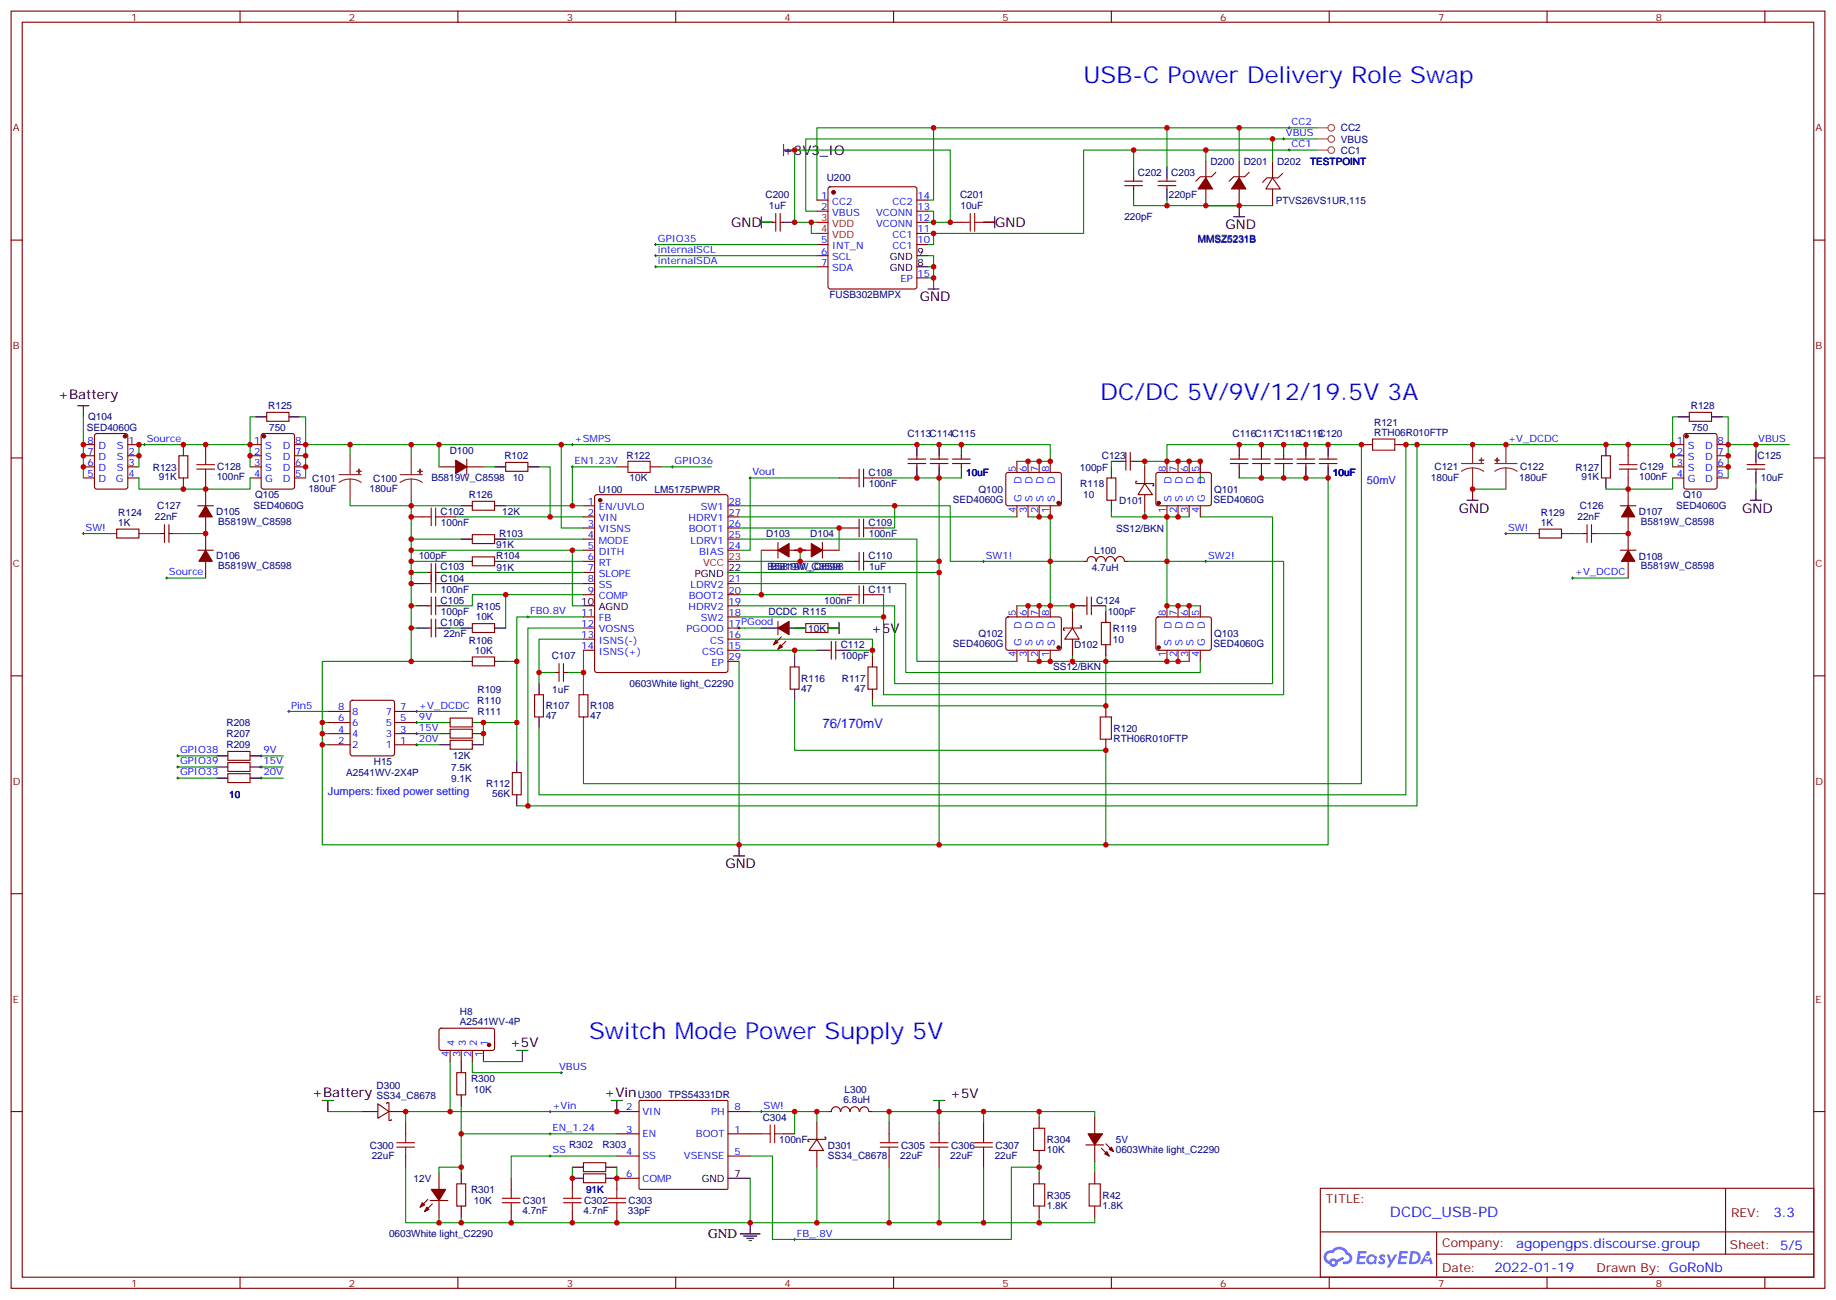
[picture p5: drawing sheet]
<svg xmlns="http://www.w3.org/2000/svg" width="583mm" height="413mm" viewBox="0 0 583 413" stroke-linecap="round" stroke-linejoin="round" font-family="sans-serif">
<defs><g id="words">
<g font-size="7.4" fill="#00f">
<text x="344" y="26.5">USB-C Power Delivery Role Swap</text>
<text x="349.2" y="127">DC/DC 5V/9V/12/19.5V 3A</text>
<text x="187" y="329.8">Switch Mode Power Supply 5V</text>
</g>
<text font-size="4.6" fill="#00f" x="441.2" y="386.1">DCDC_USB-PD</text>
<g font-size="4.2">
<text x="248.5" y="49.1">+3V3_IO</text>
<text x="315.9" y="72">GND</text>
<text x="232.1" y="72">GND</text>
<text x="389" y="72.8">GND</text>
<text x="292" y="95.7">GND</text>
<text x="18.5" y="126.7">+Battery</text>
<text x="463.1" y="162.7">GND</text>
<text x="553" y="162.7">GND</text>
<text x="276.5" y="200.8">+5V</text>
<text x="230.2" y="275.6">GND</text>
<text x="161.9" y="332.3">+5V</text>
<text x="99.1" y="348.1">+Battery</text>
<text x="191.9" y="348.2">+Vin</text>
<text x="301.6" y="348.5">+5V</text>
<text x="224.8" y="393">GND</text>
</g>
<g font-size="4.2" fill="#00f">
<text x="261.1" y="231.1">76/170mV</text>
<text x="562.9" y="386.4">3.3</text>
<text x="481.3" y="395.9">agopengps.discourse.group</text>
<text x="474.4" y="403.7">2022-01-19</text>
</g>
<g font-size="3.9" fill="#800">
<text x="420.9" y="381.7">TITLE:</text>
<text x="549.5" y="386.4">REV:</text>
<text x="457.8" y="395.9">Company:</text>
<text x="549.1" y="396.5">Sheet: 5/5</text>
<text x="457.8" y="403.6">Date:</text>
<text x="506.8" y="403.7">Drawn By: GoRoNb</text>
</g>
<g font-size="3.5" fill="#00f">
<text x="433.9" y="153.5">50mV</text>
<text x="104.1" y="252.2">Jumpers: fixed power setting</text>
</g>
<g font-size="3.2" fill="#800">
<text x="41.6" y="6.5">1</text>
<text x="110.8" y="6.5">2</text>
<text x="179.9" y="6.5">3</text>
<text x="249.1" y="6.5">4</text>
<text x="318.2" y="6.5">5</text>
<text x="387.3" y="6.5">6</text>
<text x="456.5" y="6.5">7</text>
<text x="525.6" y="6.5">8</text>
<text x="4.1" y="41.6">A</text>
<text x="576.3" y="41.6">A</text>
<text x="4.1" y="110.8">B</text>
<text x="576.3" y="110.8">B</text>
<text x="4.1" y="179.9">C</text>
<text x="576.3" y="179.9">C</text>
<text x="4.1" y="249.1">D</text>
<text x="576.3" y="249.1">D</text>
<text x="4.1" y="318.2">E</text>
<text x="576.3" y="318.2">E</text>
<text x="41.6" y="408.3">1</text>
<text x="110.8" y="408.3">2</text>
<text x="179.9" y="408.3">3</text>
<text x="249.1" y="408.3">4</text>
<text x="318.2" y="408.3">5</text>
<text x="387.3" y="408.3">6</text>
<text x="456.5" y="408.3">7</text>
<text x="525.6" y="408.3">8</text>
</g>
<g font-size="3.2" fill="#00f">
<text x="409.9" y="39.7">CC2</text>
<text x="408.2" y="43.2">VBUS</text>
<text x="409.9" y="46.7">CC1</text>
<text x="260.6" y="63.1">1</text>
<text x="264.1" y="64.9">CC2</text>
<text x="283.3" y="64.9">CC2</text>
<text x="291.2" y="63.1">14</text>
<text x="260.6" y="66.7">2</text>
<text x="264.1" y="68.4">VBUS</text>
<text x="278.1" y="72">VCONN</text>
<text x="278.1" y="68.4">VCONN</text>
<text x="291.2" y="70.2">12</text>
<text x="291.2" y="66.7">13</text>
<text x="208.8" y="76.7">GPIO35</text>
<text x="260.6" y="77.3">5</text>
<text x="283.3" y="75.5">CC1</text>
<text x="291.2" y="77.3">10</text>
<text x="291.2" y="73.7">11</text>
<text x="208.8" y="83.8">internalSDA</text>
<text x="208.8" y="80.3">internalSCL</text>
<text x="260.6" y="80.8">6</text>
<text x="264.1" y="79">INT_N</text>
<text x="264.1" y="82.5">SCL</text>
<text x="283.3" y="79">CC1</text>
<text x="260.6" y="84.3">7</text>
<text x="264.1" y="86.1">SDA</text>
<text x="285.8" y="89.6">EP</text>
<text x="291.2" y="87.8">15</text>
<text x="27.8" y="140.8">8</text>
<text x="31.3" y="142.5">D</text>
<text x="37.1" y="142.5">S</text>
<text x="40.7" y="140.8">1</text>
<text x="46.6" y="140.2">Source</text>
<text x="80.7" y="140.8">1</text>
<text x="84.2" y="142.5">S</text>
<text x="89.7" y="142.5">D</text>
<text x="93.7" y="140.8">8</text>
<text x="182.4" y="140.2">+SMPS</text>
<text x="478.7" y="140.2">+V_DCDC</text>
<text x="532.3" y="140.8">1</text>
<text x="535.8" y="142.5">S</text>
<text x="541.3" y="142.5">D</text>
<text x="545.2" y="140.8">8</text>
<text x="558.1" y="140.2">VBUS</text>
<text x="27.8" y="147.8">6</text>
<text x="27.8" y="144.3">7</text>
<text x="31.3" y="149.6">D</text>
<text x="31.3" y="146">D</text>
<text x="37.1" y="146">S</text>
<text x="37.1" y="149.6">S</text>
<text x="40.7" y="144.3">2</text>
<text x="40.7" y="147.8">3</text>
<text x="80.7" y="144.3">2</text>
<text x="80.7" y="147.8">3</text>
<text x="84.2" y="146">S</text>
<text x="84.2" y="149.6">S</text>
<text x="89.7" y="149.6">D</text>
<text x="89.7" y="146">D</text>
<text x="93.7" y="147.8">6</text>
<text x="93.7" y="144.3">7</text>
<text x="182.4" y="147.3">EN1.23V</text>
<text x="214.1" y="147.3">GPIO36</text>
<text x="322.4" y="149.8" transform="rotate(-90 322.4 149.8)">5</text>
<text x="326" y="149.8" transform="rotate(-90 326 149.8)">6</text>
<text x="329.5" y="149.8" transform="rotate(-90 329.5 149.8)">7</text>
<text x="333" y="149.8" transform="rotate(-90 333 149.8)">8</text>
<text x="370.1" y="149.8" transform="rotate(-90 370.1 149.8)">8</text>
<text x="373.6" y="149.8" transform="rotate(-90 373.6 149.8)">7</text>
<text x="377.1" y="149.8" transform="rotate(-90 377.1 149.8)">6</text>
<text x="380.6" y="149.8" transform="rotate(-90 380.6 149.8)">5</text>
<text x="532.3" y="144.3">2</text>
<text x="532.3" y="147.8">3</text>
<text x="535.8" y="146">S</text>
<text x="535.8" y="149.6">S</text>
<text x="541.3" y="149.6">D</text>
<text x="541.3" y="146">D</text>
<text x="545.2" y="147.8">6</text>
<text x="545.2" y="144.3">7</text>
<text x="27.8" y="151.3">5</text>
<text x="31.3" y="153.1">D</text>
<text x="36.8" y="153.1">G</text>
<text x="40.7" y="151.3">4</text>
<text x="80.7" y="151.3">4</text>
<text x="84.2" y="153.1">G</text>
<text x="89.7" y="153.1">D</text>
<text x="93.7" y="151.3">5</text>
<text x="238.8" y="150.8">Vout</text>
<text x="324.2" y="153.7" transform="rotate(-90 324.2 153.7)">D</text>
<text x="327.7" y="153.7" transform="rotate(-90 327.7 153.7)">D</text>
<text x="331.3" y="153.7" transform="rotate(-90 331.3 153.7)">D</text>
<text x="334.8" y="153.7" transform="rotate(-90 334.8 153.7)">D</text>
<text x="371.8" y="153.7" transform="rotate(-90 371.8 153.7)">D</text>
<text x="375.4" y="153.7" transform="rotate(-90 375.4 153.7)">D</text>
<text x="378.9" y="153.7" transform="rotate(-90 378.9 153.7)">D</text>
<text x="382.4" y="153.7" transform="rotate(-90 382.4 153.7)">D</text>
<text x="532.3" y="151.3">4</text>
<text x="535.8" y="153.1">G</text>
<text x="541.3" y="153.1">D</text>
<text x="545.2" y="151.3">5</text>
<text x="186.5" y="160.2">1</text>
<text x="190" y="161.9">EN/UVLO</text>
<text x="222.4" y="161.9">SW1</text>
<text x="231.2" y="160.2">28</text>
<text x="324.2" y="159.2" transform="rotate(-90 324.2 159.2)">G</text>
<text x="327.7" y="159.2" transform="rotate(-90 327.7 159.2)">S</text>
<text x="331.3" y="159.2" transform="rotate(-90 331.3 159.2)">S</text>
<text x="334.8" y="159.2" transform="rotate(-90 334.8 159.2)">S</text>
<text x="371.8" y="159.2" transform="rotate(-90 371.8 159.2)">S</text>
<text x="375.4" y="159.2" transform="rotate(-90 375.4 159.2)">S</text>
<text x="378.9" y="159.2" transform="rotate(-90 378.9 159.2)">S</text>
<text x="382.4" y="159.2" transform="rotate(-90 382.4 159.2)">G</text>
<text x="186.5" y="163.7">2</text>
<text x="186.5" y="167.2">3</text>
<text x="190" y="165.5">VIN</text>
<text x="218.5" y="165.5">HDRV1</text>
<text x="231.2" y="167.2">26</text>
<text x="231.2" y="163.7">27</text>
<text x="322.4" y="162.7" transform="rotate(-90 322.4 162.7)">4</text>
<text x="326" y="162.7" transform="rotate(-90 326 162.7)">3</text>
<text x="329.5" y="162.7" transform="rotate(-90 329.5 162.7)">2</text>
<text x="333" y="162.7" transform="rotate(-90 333 162.7)">1</text>
<text x="370.1" y="162.7" transform="rotate(-90 370.1 162.7)">1</text>
<text x="373.6" y="162.7" transform="rotate(-90 373.6 162.7)">2</text>
<text x="377.1" y="162.7" transform="rotate(-90 377.1 162.7)">3</text>
<text x="380.6" y="162.7" transform="rotate(-90 380.6 162.7)">4</text>
<text x="27.2" y="168.5">SW!</text>
<text x="186.5" y="170.7">4</text>
<text x="190" y="169">VISNS</text>
<text x="190" y="172.5">MODE</text>
<text x="218.6" y="169">BOOT1</text>
<text x="219.2" y="172.5">LDRV1</text>
<text x="231.2" y="170.7">25</text>
<text x="478.7" y="168.5">SW!</text>
<text x="186.5" y="174.3">5</text>
<text x="186.5" y="177.8">6</text>
<text x="190" y="176">DITH</text>
<text x="190" y="179.6">RT</text>
<text x="221.9" y="176">BIAS</text>
<text x="231.2" y="174.3">24</text>
<text x="312.9" y="177.3">SW1!</text>
<text x="383.5" y="177.3">SW2!</text>
<text x="53.6" y="182.6">Source</text>
<text x="186.5" y="181.3">7</text>
<text x="186.5" y="184.9">8</text>
<text x="190" y="183.1">SLOPE</text>
<text x="231.2" y="184.9">21</text>
<text x="499.9" y="182.6">+V_DCDC</text>
<text x="186.5" y="188.4">9</text>
<text x="190" y="186.6">SS</text>
<text x="190" y="190.1">COMP</text>
<text x="218.6" y="190.1">BOOT2</text>
<text x="219.2" y="186.6">LDRV2</text>
<text x="231.2" y="191.9">19</text>
<text x="231.2" y="188.4">20</text>
<text x="168.3" y="194.9">FB0.8V</text>
<text x="184.5" y="195.4">11</text>
<text x="190" y="197.2">FB</text>
<text x="218.5" y="193.7">HDRV2</text>
<text x="222.4" y="197.2">SW2</text>
<text x="231.2" y="195.4">18</text>
<text x="322.4" y="195.6" transform="rotate(-90 322.4 195.6)">5</text>
<text x="326" y="195.6" transform="rotate(-90 326 195.6)">6</text>
<text x="329.5" y="195.6" transform="rotate(-90 329.5 195.6)">7</text>
<text x="333" y="195.6" transform="rotate(-90 333 195.6)">8</text>
<text x="370.1" y="195.6" transform="rotate(-90 370.1 195.6)">8</text>
<text x="373.6" y="195.6" transform="rotate(-90 373.6 195.6)">7</text>
<text x="377.1" y="195.6" transform="rotate(-90 377.1 195.6)">6</text>
<text x="380.6" y="195.6" transform="rotate(-90 380.6 195.6)">5</text>
<text x="184.5" y="199">12</text>
<text x="184.5" y="202.5">13</text>
<text x="190" y="200.7">VOSNS</text>
<text x="217.9" y="200.7">PGOOD</text>
<text x="231.2" y="202.5">16</text>
<text x="231.2" y="199">17PGood</text>
<text x="324.2" y="199.5" transform="rotate(-90 324.2 199.5)">D</text>
<text x="327.7" y="199.5" transform="rotate(-90 327.7 199.5)">D</text>
<text x="331.3" y="199.5" transform="rotate(-90 331.3 199.5)">D</text>
<text x="334.8" y="199.5" transform="rotate(-90 334.8 199.5)">D</text>
<text x="371.8" y="199.5" transform="rotate(-90 371.8 199.5)">D</text>
<text x="375.4" y="199.5" transform="rotate(-90 375.4 199.5)">D</text>
<text x="378.9" y="199.5" transform="rotate(-90 378.9 199.5)">D</text>
<text x="382.4" y="199.5" transform="rotate(-90 382.4 199.5)">D</text>
<text x="184.5" y="206">14</text>
<text x="190" y="204.3">ISNS(-)</text>
<text x="190" y="207.8">ISNS(+)</text>
<text x="222.9" y="207.8">CSG</text>
<text x="225.4" y="204.3">CS</text>
<text x="231.2" y="206">15</text>
<text x="231.2" y="209.5">29</text>
<text x="322.4" y="208.6" transform="rotate(-90 322.4 208.6)">4</text>
<text x="324.2" y="205.1" transform="rotate(-90 324.2 205.1)">G</text>
<text x="326" y="208.6" transform="rotate(-90 326 208.6)">3</text>
<text x="327.7" y="205.1" transform="rotate(-90 327.7 205.1)">S</text>
<text x="329.5" y="208.6" transform="rotate(-90 329.5 208.6)">2</text>
<text x="331.3" y="205.1" transform="rotate(-90 331.3 205.1)">S</text>
<text x="333" y="208.6" transform="rotate(-90 333 208.6)">1</text>
<text x="334.8" y="205.1" transform="rotate(-90 334.8 205.1)">S</text>
<text x="370.1" y="208.6" transform="rotate(-90 370.1 208.6)">1</text>
<text x="371.8" y="205.1" transform="rotate(-90 371.8 205.1)">S</text>
<text x="373.6" y="208.6" transform="rotate(-90 373.6 208.6)">2</text>
<text x="375.4" y="205.1" transform="rotate(-90 375.4 205.1)">S</text>
<text x="377.1" y="208.6" transform="rotate(-90 377.1 208.6)">3</text>
<text x="378.9" y="205.1" transform="rotate(-90 378.9 205.1)">S</text>
<text x="380.6" y="208.6" transform="rotate(-90 380.6 208.6)">4</text>
<text x="382.4" y="205.1" transform="rotate(-90 382.4 205.1)">G</text>
<text x="225.8" y="211.3">EP</text>
<text x="92.4" y="224.9">Pin5</text>
<text x="107.3" y="225.4">8</text>
<text x="111.8" y="226.8">8</text>
<text x="122.5" y="226.8">7</text>
<text x="127" y="225.4">7</text>
<text x="133" y="224.9">+V_DCDC</text>
<text x="107.3" y="232.5">4</text>
<text x="107.3" y="229">6</text>
<text x="111.8" y="233.9">4</text>
<text x="111.8" y="230.4">6</text>
<text x="122.5" y="233.9">3</text>
<text x="122.5" y="230.4">5</text>
<text x="127" y="232.5">3</text>
<text x="127" y="229">5</text>
<text x="133" y="228.4">9V</text>
<text x="133" y="232">15V</text>
<text x="57.1" y="239">GPIO38</text>
<text x="83.6" y="239">9V</text>
<text x="107.3" y="236">2</text>
<text x="111.8" y="237.4">2</text>
<text x="122.5" y="237.4">1</text>
<text x="127" y="236">1</text>
<text x="133" y="235.5">20V</text>
<text x="57.1" y="242.5">GPIO39</text>
<text x="83.6" y="242.5">15V</text>
<text x="57.1" y="246.1">GPIO33</text>
<text x="83.6" y="246.1">20V</text>
<text x="142.5" y="335.6" transform="rotate(-90 142.5 335.6)">4</text>
<text x="144.3" y="332.1" transform="rotate(-90 144.3 332.1)">4</text>
<text x="146" y="335.6" transform="rotate(-90 146 335.6)">3</text>
<text x="147.8" y="332.1" transform="rotate(-90 147.8 332.1)">3</text>
<text x="149.6" y="335.6" transform="rotate(-90 149.6 335.6)">2</text>
<text x="151.3" y="332.1" transform="rotate(-90 151.3 332.1)">2</text>
<text x="153.1" y="335.6" transform="rotate(-90 153.1 335.6)">1</text>
<text x="154.9" y="332.1" transform="rotate(-90 154.9 332.1)">1</text>
<text x="177.4" y="339.5">VBUS</text>
<text x="175.3" y="351.9">+Vin</text>
<text x="198.7" y="352.4">2</text>
<text x="203.9" y="353.8">VIN</text>
<text x="225.7" y="353.8">PH</text>
<text x="233.2" y="352.4">8</text>
<text x="242.4" y="351.9">SW!</text>
<text x="175.3" y="359">EN_1.24</text>
<text x="198.7" y="359.5">3</text>
<text x="233.2" y="359.5">1</text>
<text x="203.9" y="360.9">EN</text>
<text x="220.9" y="360.9">BOOT</text>
<text x="175.3" y="366">SS</text>
<text x="198.7" y="366.5">4</text>
<text x="203.9" y="367.9">SS</text>
<text x="217.1" y="367.9">VSENSE</text>
<text x="233.2" y="366.5">5</text>
<text x="198.7" y="373.6">6</text>
<text x="203.9" y="375">COMP</text>
<text x="252.9" y="392.5">FB_.8V</text>
</g>
<g font-size="3.2" fill="#000080">
<text x="425.6" y="41.7">CC2</text>
<text x="425.6" y="45.2">VBUS</text>
<text x="384.2" y="52.3">D200</text>
<text x="394.8" y="52.3">D201</text>
<text x="405.4" y="52.3">D202</text>
<text x="415.9" y="52.3">TESTPOINT</text>
<text x="425.6" y="48.8">CC1</text>
<text x="262.4" y="57.6">U200</text>
<text x="361.2" y="55.9">C202</text>
<text x="371.8" y="55.9">C203</text>
<text x="243" y="62.8">C200</text>
<text x="304.8" y="62.9">C201</text>
<text x="371" y="62.9">220pF</text>
<text x="405" y="64.7">PTVS26VS1UR,115</text>
<text x="244.1" y="66.4">1uF</text>
<text x="304.9" y="66.4">10uF</text>
<text x="356.9" y="69.9">220pF</text>
<text x="380.2" y="77">MMSZ5231B</text>
<text x="263.3" y="94.7">FUSB302BMPX</text>
<text x="85.2" y="129.9">R125</text>
<text x="536.7" y="129.9">R128</text>
<text x="27.5" y="136.9">SED4060G</text>
<text x="27.9" y="133.4">Q104</text>
<text x="85.4" y="136.9">750</text>
<text x="436.2" y="135.1">R121</text>
<text x="537" y="136.9">750</text>
<text x="142.7" y="144">D100</text>
<text x="288" y="138.7">C113C114C115</text>
<text x="391.2" y="138.7">C116C117C118C119</text>
<text x="418.5" y="138.7">C120</text>
<text x="436.2" y="138.3">RTH06R010FTP</text>
<text x="48.5" y="149.3">R123</text>
<text x="69" y="149.3">C128</text>
<text x="160.1" y="145.8">R102</text>
<text x="198.9" y="145.8">R122</text>
<text x="342.8" y="149.3">100pF</text>
<text x="349.8" y="145.8">C123</text>
<text x="455.4" y="149.3">C121</text>
<text x="482.5" y="149.3">C122</text>
<text x="500.1" y="149.3">R127</text>
<text x="520.5" y="149.3">C129</text>
<text x="557.9" y="145.8">C125</text>
<text x="50.4" y="152.5">91K</text>
<text x="68.8" y="152.5">100nF</text>
<text x="99" y="152.8">C101</text>
<text x="118.5" y="152.8">C100</text>
<text x="136.9" y="152.8">B5819W_C8598</text>
<text x="162.7" y="152.8">10</text>
<text x="199.9" y="152.8">10K</text>
<text x="275.7" y="151.1">C108</text>
<text x="275.8" y="154.6">100nF</text>
<text x="306.7" y="151.1">10uF</text>
<text x="342.9" y="154.6">R118</text>
<text x="423.1" y="151">10uF</text>
<text x="454.2" y="152.5">180uF</text>
<text x="482.2" y="152.5">180uF</text>
<text x="502" y="152.5">91K</text>
<text x="520.3" y="152.5">100nF</text>
<text x="558.9" y="152.8">10uF</text>
<text x="49.9" y="161.6">C127</text>
<text x="80.5" y="161.6">SED4060G</text>
<text x="81" y="158.1">Q105</text>
<text x="97.9" y="156">180uF</text>
<text x="117.3" y="156">180uF</text>
<text x="148.8" y="158.1">R126</text>
<text x="190" y="156.4">U100</text>
<text x="207.8" y="156.4">LM5175PWPR</text>
<text x="302.5" y="159.5">SED4060G</text>
<text x="310.6" y="156.4">Q100</text>
<text x="343.8" y="158.2">10</text>
<text x="355.3" y="159.9">D101</text>
<text x="385.2" y="159.5">SED4060G</text>
<text x="385.4" y="156.4">Q101</text>
<text x="501.5" y="161.6">C126</text>
<text x="532" y="161.6">SED4060G</text>
<text x="534.3" y="158.1">Q10</text>
<text x="37.5" y="166.9">1K</text>
<text x="37.5" y="163.7">R124</text>
<text x="49.2" y="165.2">22nF</text>
<text x="68.7" y="163.4">D105</text>
<text x="69.3" y="166.6">B5819W_C8598</text>
<text x="139.9" y="163.4">C102</text>
<text x="140" y="166.9">100nF</text>
<text x="159.4" y="163.4">12K</text>
<text x="275.7" y="166.9">C109</text>
<text x="489.1" y="166.9">1K</text>
<text x="489.1" y="163.7">R129</text>
<text x="500.7" y="165.2">22nF</text>
<text x="520.2" y="163.5">D107</text>
<text x="520.8" y="166.6">B5819W_C8598</text>
<text x="157.5" y="174">91K</text>
<text x="158.4" y="170.4">R103</text>
<text x="243.2" y="170.5">D103</text>
<text x="257.2" y="170.5">D104</text>
<text x="275.8" y="170.5">100nF</text>
<text x="354.3" y="168.7">SS12/BKN</text>
<text x="68.7" y="177.5">D106</text>
<text x="132.9" y="177.5">100pF</text>
<text x="157.5" y="177.5">R104</text>
<text x="275.7" y="177.5">C110</text>
<text x="347.3" y="175.8">L100</text>
<text x="520.2" y="177.6">D108</text>
<text x="69.3" y="180.7">B5819W_C8598</text>
<text x="139.9" y="184.6">C104</text>
<text x="139.9" y="181">C103</text>
<text x="157.6" y="181.1">91K</text>
<text x="243.7" y="181">B5819W_C8598</text>
<text x="275.8" y="181">1uF</text>
<text x="346.6" y="181.1">4.7uH</text>
<text x="520.8" y="180.7">B5819W_C8598</text>
<text x="139.9" y="191.7">C105</text>
<text x="140" y="188.1">100nF</text>
<text x="261.6" y="191.7">100nF</text>
<text x="275.7" y="188.1">C111</text>
<text x="348" y="191.6">C124</text>
<text x="140" y="195.2">100pF</text>
<text x="151" y="196.8">10K</text>
<text x="151.4" y="193.7">R105</text>
<text x="244" y="195.2">DCDC R115</text>
<text x="351.6" y="195.1">100pF</text>
<text x="139.9" y="198.7">C106</text>
<text x="140.9" y="202.2">22nF</text>
<text x="256.6" y="200.5">10K</text>
<text x="310.6" y="202.2">Q102</text>
<text x="353.2" y="204">10</text>
<text x="353.3" y="200.4">R119</text>
<text x="385.4" y="202.2">Q103</text>
<text x="148.8" y="204.3">R106</text>
<text x="150.7" y="207.4">10K</text>
<text x="175.1" y="209.3">C107</text>
<text x="266.9" y="205.7">C112</text>
<text x="267" y="209.3">100pF</text>
<text x="302.5" y="205.4">SED4060G</text>
<text x="340.9" y="205.7">D102</text>
<text x="385.2" y="205.4">SED4060G</text>
<text x="334.3" y="212.8">SS12/BKN</text>
<text x="151.6" y="219.9">R109</text>
<text x="175.3" y="219.9">1uF</text>
<text x="199.9" y="218.1">0603White light_C2290</text>
<text x="254.4" y="219.5">47</text>
<text x="254.4" y="216.4">R116</text>
<text x="267.2" y="216.4">R117</text>
<text x="271.3" y="219.5">47</text>
<text x="151.5" y="223.4">R110</text>
<text x="151.6" y="227">R111</text>
<text x="173.2" y="225.1">R107</text>
<text x="187.3" y="225.1">R108</text>
<text x="71.9" y="230.4">R208</text>
<text x="71.9" y="233.9">R207</text>
<text x="173.2" y="228.3">47</text>
<text x="187.3" y="228.3">47</text>
<text x="353.5" y="232.2">R120</text>
<text x="71.9" y="237.5">R209</text>
<text x="353.5" y="235.4">RTH06R010FTP</text>
<text x="118.7" y="242.8">H15</text>
<text x="143.3" y="244.5">7.5K</text>
<text x="143.7" y="241">12K</text>
<text x="109.9" y="246.3">A2541WV-2X4P</text>
<text x="143.3" y="248.1">9.1K</text>
<text x="154.3" y="249.9">R112</text>
<text x="72.8" y="253.3">10</text>
<text x="156.3" y="253">56K</text>
<text x="146" y="322.1">H8</text>
<text x="146" y="325.3">A2541WV-4P</text>
<text x="119.6" y="345.7">D300</text>
<text x="149.5" y="343.4">R300</text>
<text x="150.5" y="346.9">10K</text>
<text x="268.1" y="347">L300</text>
<text x="119.6" y="348.9">SS34_C8678</text>
<text x="202.4" y="348.6">U300 TPS54331DR</text>
<text x="267.7" y="350.2">6.8uH</text>
<text x="242.1" y="355.7">C304</text>
<text x="117.4" y="364.5">C300</text>
<text x="180.6" y="364.5">R302</text>
<text x="191.2" y="364.5">R303</text>
<text x="247.3" y="362.8">100nF</text>
<text x="262.8" y="364.5">D301</text>
<text x="286" y="364.5">C305</text>
<text x="301.9" y="364.5">C306</text>
<text x="316" y="364.5">C307</text>
<text x="332.3" y="365.9">10K</text>
<text x="332.3" y="362.7">R304</text>
<text x="354.2" y="365.9">0603White light_C2290</text>
<text x="354.2" y="362.7">5V</text>
<text x="118" y="367.7">22uF</text>
<text x="262.8" y="367.7">SS34_C8678</text>
<text x="285.8" y="367.7">22uF</text>
<text x="301.6" y="367.7">22uF</text>
<text x="315.7" y="367.7">22uF</text>
<text x="131.3" y="375.1">12V</text>
<text x="149.5" y="378.6">R301</text>
<text x="150.5" y="382.2">10K</text>
<text x="166" y="382.1">C301</text>
<text x="185.4" y="382.1">C302</text>
<text x="186" y="378.6">91K</text>
<text x="199.5" y="382.1">C303</text>
<text x="332.3" y="383.6">1.8K</text>
<text x="332.3" y="380.4">R305</text>
<text x="350" y="383.6">1.8K</text>
<text x="350" y="380.4">R42</text>
<text x="165.8" y="385.3">4.7nF</text>
<text x="185.2" y="385.3">4.7nF</text>
<text x="199.3" y="385.3">33pF</text>
<text x="123.5" y="392.6">0603White light_C2290</text>
</g>
<g font-size="3.2" fill="#f00">
<text x="260.6" y="70.2">3</text>
<text x="264.1" y="72">VDD</text>
<text x="260.6" y="73.7">4</text>
<text x="264.1" y="75.5">VDD</text>
<text x="223.2" y="179.6">VCC</text>
<text x="231.2" y="177.8">23</text>
</g>
<g font-size="3.2">
<text x="282.5" y="82.5">GND</text>
<text x="291.2" y="80.8">9</text>
<text x="282.5" y="86.1">GND</text>
<text x="291.2" y="84.3">8</text>
<text x="220.6" y="183.1">PGND</text>
<text x="231.2" y="181.3">22</text>
<text x="184.5" y="191.9">10</text>
<text x="190" y="193.7">AGND</text>
<text x="222.7" y="375">GND</text>
<text x="233.2" y="373.6">7</text>
</g>
</g></defs>
<g fill="none" stroke="#870000" stroke-width=".35">
<path d="M3.5 3.5h575.8v405.4h-575.8zM7.1 7.1h568.6v398.2h-568.6zM76.2 3.5v3.6M145.3 3.5v3.6M214.5 3.5v3.6M283.6 3.5v3.6M352.8 3.5v3.6M421.9 3.5v3.6M491.1 3.5v3.6M560.2 3.5v3.6M3.5 76.2h3.6M575.7 76.2h3.6"/>
<path d="M3.5 145.3h3.6M575.7 145.3h3.6M3.5 214.5h3.6M575.7 214.5h3.6M3.5 283.6h3.6M575.7 283.6h3.6M3.5 352.8h3.6M575.7 352.8h3.6M419.1 377.1h156.6v28.2h-156.6zM547.7 377.1v20.9M419.1 391h156.5M456 398h119.6"/>
<path d="M456 391v14.1M76.2 405.3v3.6M145.3 405.3v3.6M214.5 405.3v3.6M283.6 405.3v3.6M352.8 405.3v3.6M421.9 405.3v3.6M491.1 405.3v3.6M560.2 405.3v3.6"/>
</g>
<g fill="#5487ff">
<path d="M438.1 398.3a1.22 1.22 0 0 1 1.7 .3l-.4 .5a.47 .47 0 0 0-.3-.4 .47 .47 0 0 0-.5 .2l.1 .3a1.14 1.14 0 0 1 .8 1.7 1.14 1.14 0 0 1-1.9 0l-.2-.2 .5-.5 .7 .4a.29 .29 0 0 0 .3-.3 .29 .29 0 0 0-.2-.3 1.04 1.04 0 0 1-.6-1.7z"/>
<path d="M431.1 397h2.3l.4 .2-.2 .5-1.8 .1-.1 .8h1.5l.3 .4-.3 .4h-1.6l-.2 1.1h1.7l.2 .3-.2 .3-2.6 .1z"/>
<path d="M444.2 397.1l2.7 .1-.1 .5-1.8 .1-.2 .8h1.6l.3 .4-.4 .4h-1.6l-.1 1.1h1.7l.2 .3-.2 .3-2.7 .1z"/>
<path d="M453 397.1h.7l.3 1.2-.6 .3a.69 .69 0 0 0-1 .3 .69 .69 0 0 0 .4 1 .69 .69 0 0 0 .9-.7l.5-.2 .6 2.2h-.8l-.3-.9h-1.7l-.5 .9h-.8z"/>
<path d="M440.2 398.1h.8l.6 1.9 1.1-1.9h.9l-2.6 4.2h-.8l.9-1.5z"/>
<path d="M447.8 397.1l-.6 4.1h1.3a2.11 2.11 0 0 0 2.5-2.1 2.11 2.11 0 0 0-2.5-2zM448.5 397.8a1.43 1.43 0 0 1 1.6 1.6 1.43 1.43 0 0 1-2 1.1z"/>
<path d="M434.1 398.7a1.54 1.54 0 0 0-.1 2.1 1.54 1.54 0 0 0 2.1 .2l.7 .2 .3-2.3-.6-.3a1.49 1.49 0 0 0-2.4 .1zM434.3 399.7a.95 .95 0 0 1 1.9 0 .95 .95 0 0 1-1.9 0z"/>
<path d="M420.8 397.4a2.18 2.18 0 0 0 1.1 3.7 1.44 1.44 0 0 0 1.6 1 1.44 1.44 0 0 0 1.2-1.5l2-1-.5-.8-1.9 1a1.47 1.47 0 0 0-2.4 .4 1.39 1.39 0 0 1-.7-1.9 1.39 1.39 0 0 1 2-.5 2.12 2.12 0 0 1 2.2-1.3 2.12 2.12 0 0 1 1.9 1.7 1.14 1.14 0 0 1 1 1.4 1.14 1.14 0 0 1-1.6 .8 .43 .43 0 0 0-.5 .3 .43 .43 0 0 0 .4 .5 1.98 1.98 0 0 0 2.5-1.2 1.98 1.98 0 0 0-1.2-2.5 3.1 3.1 0 0 0-5.3-.7l-.9 .1zM422.7 400.7a.55 .55 0 0 1 1.1 0 .55 .55 0 0 1-1.1 0z"/>
<circle cx="453" cy="399.2" r=".26"/>
</g>
<g fill="none" stroke="#000" stroke-width=".35">
<path d="M248.7 47.6h3.5M248.7 45.9v3.5M359.8 52.9v3.5M359.8 60v3.5M370.4 52.9v3.5M370.4 60v3.5M241.7 70.6h3.5M241.7 68.8v3.5M248.7 70.6h3.5M312.2 70.6h3.5M315.7 68.8v3.5M391.6 68.8h3.5"/>
<path d="M393.3 65.3v3.5M291 84.7h3.6M291 81.1h3.6M294.6 91.7h3.5M296.3 88.2v3.5M24.7 128.8h3.5M26.5 128.8v3.5M81.1 132.3h3.6M91.7 132.3h3.5M532.7 132.3h3.5M543.3 132.3h3.5M58.2 141.1v3.5"/>
<path d="M58.2 151.7v3.5M157 148.2h3.5M167.6 148.2h3.5M291 141.1v3.5M291 148.2v3.5M298.1 141.1v3.5M298.1 148.2v3.5M305.2 141.1v3.5M305.2 148.2v3.5M352.8 148.2v3.5M352.8 158.7v3.6M352.8 146.4h3.5"/>
<path d="M359.8 146.4h3.6M393.3 141.1v3.5M393.3 148.2v3.5M400.4 141.1v3.5M400.4 148.2v3.5M407.5 141.1v3.5M407.5 148.2v3.5M414.5 141.1v3.5M414.5 148.2v3.5M421.6 141.1v3.5M421.6 148.2v3.5M465.7 158.7h3.5"/>
<path d="M467.4 155.2v3.5M509.8 141.1v3.5M509.8 151.7v3.5M555.6 158.7h3.6M557.4 142.9v3.5M557.4 149.9v3.6M557.4 155.2v3.5M33.5 169.3h3.5M44.1 169.3h7.1M54.7 169.3h3.5M146.4 178.2h3.5M146.4 171.1h3.5"/>
<path d="M146.4 160.5h3.5M157 178.2h3.5M157 171.1h3.5M157 160.5h3.5M268.1 178.2h3.5M275.2 178.2h3.5M485.1 169.3h3.5M495.7 169.3h7M506.2 169.3h3.6M132.3 192.3h3.5M132.3 199.3h3.5M132.3 181.7h3.5"/>
<path d="M139.3 192.3h3.6M139.3 199.3h3.6M139.3 181.7h3.6M146.4 199.3h3.5M157 199.3h3.5M185.2 192.3h3.5M231.1 181.7h3.5M241.7 199.3h5.2M250.5 199.3h5.3M262.8 199.3h3.5M266.3 197.6v3.5M340.4 192.3h3.6"/>
<path d="M347.5 192.3h3.5M351 194v3.6M146.4 209.9h3.5M157 209.9h3.5M171.1 217v3.5M172.9 213.4h3.5M179.9 213.4h3.5M185.2 217v3.5M252.2 208.1v3.6M252.2 218.7v3.5M259.3 206.4h3.5M266.3 206.4h3.6"/>
<path d="M276.9 208.1v3.6M276.9 218.7v3.5M351 204.6v3.5M68.8 239.9h3.5M79.4 239.9h3.5M139.3 236.4h3.6M139.3 232.8h3.6M139.3 229.3h3.6M149.9 236.4h3.6M149.9 232.8h3.6M149.9 229.3h3.6M171.1 227.5v3.6"/>
<path d="M185.2 227.5v3.6M68.8 243.4h3.5M68.8 246.9h3.5M79.4 243.4h3.5M79.4 246.9h3.5M164 241.7v3.5M164 252.2v3.6M232.8 271.6h3.6M234.6 268.1v3.5M146.4 336.9v3.5M164 333.4h3.6M165.8 333.4v3.5"/>
<path d="M102.3 349.2h3.5M104.1 349.2v3.6M146.4 347.5v3.5M194 349.2h3.6M195.8 349.2v3.6M296.3 349.2h3.6M298.1 349.2v3.6M146.4 372.2v3.5M181.7 373.9h3.5M181.7 370.4h3.5M192.3 373.9h3.5M192.3 370.4h3.5"/>
<path d="M231.1 373.9h7M146.4 382.8v3.5M234.9 391.6h6.4M236 392.3h4.2M237.1 393h2.1M237.8 393.7h.7M238.1 388.1v3.5"/>
</g>
<g fill="none" stroke="#870000" stroke-width=".35">
<path d="M263.1 59.5l.4-.2h26.8l.5 .2 .2 .5v31l-.2 .5-.5 .2h-26.8l-.5-.2-.2-.5v-31zM357 58.9h5.7M357 57.5h5.7M359.8 56.4v1.1M359.8 58.9v1.1M367.6 58.9h5.6M367.6 57.5h5.6M370.4 56.4v1.1M370.4 58.9v1.1M382.8 51.2v5.2M382.8 60v5.3M385.9 54.7l-1.4 1.4h-3.5l-1.4 1.4"/>
<path d="M393.3 51.2v5.2M393.3 60v5.3M396.5 54.7l-1.4 1.4h-3.5l-1.4 1.4M403.9 56.4l2.5 3.6h-4.6zM403.9 51.2v5.2M403.9 60v5.3M407.1 55l-1.4 1.4h-3.5l-1.4 1.5M245.2 70.6h1M246.2 67.7v5.7M247.6 67.7v5.7M247.6 70.6h1.1M259.3 63.5h3.5"/>
<path d="M259.3 67h3.5M259.3 77.6h3.5M291 70.6h3.6M291 63.5h3.6M291 67h3.6M291 77.6h3.6M291 74.1h3.6M301.6 70.6h3.6M312.2 70.6h3.5M259.3 81.1h3.5M259.3 84.7h3.5M291 88.2h3.6"/>
<path d="M30.2 137.8l.5-.2h9.2l.6 .4 .1 16.5-.5 .7h-9.4l-.7-.4v-16.5zM83.1 137.8l.5-.2h9.2l.6 .4 .1 16.5-.5 .7h-9.4l-.6-.4-.1-16.5zM84.7 130.9h7v2.8h-7zM534.7 137.8l.5-.2h9.1l.7 .4v16.5l-.4 .7h-9.4l-.7-.4v-16.5zM536.2 130.9h7.1v2.8h-7.1zM26.5 148.2h3.5M26.5 151.7h3.5M26.5 141.1h3.5M26.5 144.6h3.5M40.6 148.2h3.5M40.6 151.7h3.5M40.6 141.1h3.5"/>
<path d="M40.6 144.6h3.5M56.8 144.6h2.8v7.1h-2.8zM65.3 141.1v3.5M65.3 151.7v8.8M79.4 148.2h3.5M79.4 151.7h3.5M79.4 141.1h3.5M79.4 144.6h3.5M93.5 148.2h3.5M93.5 151.7h3.5M93.5 141.1h3.5M93.5 144.6h3.5"/>
<path d="M139.3 148.2h5.3M148.2 145.7v4.9M148.2 148.2h5.3M149.9 159.1h7.1v2.8h-7.1zM160.5 146.8h7.1v2.8h-7.1zM189 157.2l.4-.2h41l.5 .2 .2 .5v55l-.3 .5-.4 .2h-41l-.5-.2-.2-.5v-55zM195.8 148.2h3.5M206.4 148.2h3.5M266.3 151.7h3.6M276.9 151.7h3.6M288.2 147.1h5.7M288.2 145.7h5.7"/>
<path d="M291 144.6v1.1M291 147.1v1.1M295.3 147.1h5.6M295.3 145.7h5.6M298.1 144.6v1.1M298.1 147.1v1.1M302.3 147.1h5.7M302.3 145.7h5.7M305.2 144.6v1.1M305.2 147.1v1.1M319.5 150.1l.5-.2 16.5 .1 .4 .6-.1 9.5-.6 .4-16.5-.1-.4-.6v-9.2zM322.8 146.4v3.5"/>
<path d="M326.3 146.4v3.5M329.8 146.4v3.5M333.4 146.4v3.5M351.4 151.7h2.8v7h-2.8zM356.3 146.4h1.1M357.4 143.6v5.6M358.8 143.6v5.6M358.8 146.4h1M360.9 152.8h-.4v.7h2.9M363.4 153.5l2.4 3.5h-4.6zM363.4 153.5h2.8v.7h-.4M363.4 148.2v5.3"/>
<path d="M363.4 157v5.3M367.1 150.1l.5-.2 16.5 .1 .4 .6v9.5l-.7 .4-16.5-.1-.4-.6v-9.2zM370.4 146.4v3.5M373.9 146.4v3.5M377.5 146.4v3.5M381 146.4v3.5M390.5 147.1h5.7M390.5 145.7h5.7M393.3 144.6v1.1M393.3 147.1v1.1M397.6 147.1h5.6M397.6 145.7h5.6"/>
<path d="M400.4 144.6v1.1M400.4 147.1v1.1M404.6 147.1h5.7M404.6 145.7h5.7M407.5 144.6v1.1M407.5 147.1v1.1M411.7 147.1h5.6M411.7 145.7h5.6M414.5 144.6v1.1M414.5 147.1v1.1M418.7 147.1h5.7M418.7 145.7h5.7"/>
<path d="M421.6 144.6v1.1M421.6 147.1v1.1M432.2 141.1h3.5M442.7 141.1h3.6M508.4 144.6h2.8v7.1h-2.8zM516.8 141.1v3.5M516.8 151.7v8.8M530.9 148.2h3.6M530.9 151.7h3.6M530.9 141.1h3.6M530.9 144.6h3.6M545 148.2h3.6"/>
<path d="M545 151.7h3.6M545 141.1h3.6M545 144.6h3.6M554.6 148.9h5.6M554.6 147.5h5.6M557.4 146.4v1.1M557.4 148.9v1M37 167.9h7.1v2.8h-7.1zM51.2 169.3h1M52.2 166.5v5.7M53.6 166.5v5.7M53.6 169.3h1.1"/>
<path d="M62.8 160.5h4.9M62.8 174.6h4.9M65.3 164v10.6M65.3 178.2v5.2M130.5 164h3.6M136.9 178.9v5.6M138.3 178.9v5.6M141.1 164h3.5M149.9 176.7h7.1v2.9h-7.1zM149.9 169.7h7.1v2.8h-7.1zM185.2 164h3.5M185.2 174.6h3.5"/>
<path d="M185.2 167.6h3.5M185.2 178.2h3.5M185.2 160.5h3.5M185.2 171.1h3.5M231.1 164h3.5M231.1 174.6h3.5M231.1 167.6h3.5M231.1 160.5h3.5M231.1 171.1h3.5M241.7 174.6h5.2M246.9 172.2v4.9M250.5 174.6h7"/>
<path d="M261.1 172.2v4.9M261.1 174.6h5.2M266.3 167.6h3.6M271.6 178.2h1.1M272.7 175.3v5.7M274.1 175.3v5.7M274.1 178.2h1.1M276.9 167.6h3.6M322.8 160.5v3.5M326.3 160.5v3.5M329.8 160.5v3.5M333.4 160.5v3.5"/>
<path d="M347.9 178.1a1.41 1.41 0 0 0-1.4-1.5 1.41 1.41 0 0 0-1.4 1.5l-1.1 .1M348.1 178.1a1.41 1.41 0 0 1 1.4-1.5 1.41 1.41 0 0 1 1.4 1.5M351 178.1a1.41 1.41 0 0 1 1.4-1.5 1.41 1.41 0 0 1 1.4 1.5M354.1 178.1a1.41 1.41 0 0 1 1.4-1.5 1.41 1.41 0 0 1 1.4 1.5M357 178.2h1.1M370.4 160.5v3.5M373.9 160.5v3.5M377.5 160.5v3.5M381 160.5v3.5M488.6 167.9h7.1v2.8h-7.1zM502.7 169.3h1.1M503.8 166.5v5.7"/>
<path d="M505.2 169.3h1M505.2 166.5v5.7M514.3 174.6h5M514.3 160.5h5M516.8 164v10.6M516.8 178.2v5.2M130.5 185.2h3.6M135.8 192.3h1.1M135.8 199.3h1.1M135.8 181.7h1.1M136.9 189.4v5.7M136.9 196.5v5.6"/>
<path d="M138.3 192.3h1M138.3 189.4v5.7M138.3 196.5v5.6M138.3 199.3h1M138.3 181.7h1M141.1 185.2h3.5M149.9 197.9h7.1v2.8h-7.1zM185.2 199.3h3.5M185.2 185.2h3.5M185.2 181.7h3.5M185.2 188.7h3.5M185.2 195.8h3.5"/>
<path d="M231.1 192.3h3.5M231.1 199.3h3.5M231.1 185.2h3.5M231.1 188.7h3.5M231.1 195.8h3.5M246.9 197.2v4.2M255.8 197.9h7v2.8h-7zM266.3 188.7h3.6M276.9 188.7h3.6M319.5 196l.5-.2h16.5l.4 .7-.1 9.4-.6 .5-16.5-.1-.4-.6v-9.2zM322.8 192.3v3.5M326.3 192.3v3.5"/>
<path d="M329.8 192.3v3.5M333.4 192.3v3.5M340.4 199.3l2.1 3.5h-4.5zM340.4 199.3h-2.8v.7h.4M340.4 194v5.3M342.9 198.6h.4v.7h-2.9M344 192.3h1M345 189.4v5.7M346.4 189.4v5.7M346.4 192.3h1.1M349.6 197.6h2.8v7h-2.8zM367.1 196l.5-.2h16.5l.4 .7v9.4l-.7 .5-16.5-.1-.4-.6v-9.2z"/>
<path d="M370.4 192.3v3.5M373.9 192.3v3.5M377.5 192.3v3.5M381 192.3v3.5M149.9 208.5h7.1v2.8h-7.1zM176.4 213.4h1M177.4 210.6v5.7M178.9 210.6v5.7M178.9 213.4h1M185.2 206.4h3.5M185.2 202.8h3.5M231.1 206.4h3.5"/>
<path d="M231.1 202.8h3.5M231.1 209.9h3.5M248 202.1l-2.5 2.5M249.4 203.6l-2.5 2.4M250.8 211.7h2.8v7h-2.8zM262.8 206.4h1.1M263.9 203.6v5.6M265.3 203.6v5.6M265.3 206.4h1M275.5 211.7h2.8v7h-2.8zM322.8 206.4v3.5M326.3 206.4v3.5"/>
<path d="M329.8 206.4v3.5M333.4 206.4v3.5M340.4 202.8v5.3M370.4 206.4v3.5M373.9 206.4v3.5M377.5 206.4v3.5M381 206.4v3.5M72.3 238.5h7.1v2.8h-7.1zM104.1 236.4h7M104.1 232.8h7M104.1 229.3h7M104.1 225.8h7"/>
<path d="M111.4 222.5l.4-.3h12.7l.5 .3 .2 .5v16.2l-.2 .5-.5 .2h-12.7l-.5-.2-.2-.5v-16.2zM125.2 236.4h7.1M125.2 232.8h7.1M125.2 229.3h7.1M125.2 225.8h7.1M142.9 234.9h7v2.9h-7zM142.9 231.4h7v2.8h-7zM142.9 227.9h7v2.8h-7zM169.7 220.5h2.8v7h-2.8zM183.8 220.5h2.8v7h-2.8zM351 224v3.5M351 234.6v3.5"/>
<path d="M72.3 242h7.1v2.8h-7.1zM72.3 245.5h7.1v2.9h-7.1zM162.6 245.2h2.9v7h-2.9zM139.6 326.5l.5-.2 16.5 .1 .4 .6-.1 5.9-.6 .5-16.5-.1-.5-.6v-5.7zM142.9 333.4v3.5M146.4 333.4v3.5M149.9 333.4v3.5M153.5 333.4v3.5M114.7 352.8h5.2M119.9 350.3l3.6 2.5-3.6 2.1zM122.8 350.3v-.3h.7v2.8M123.5 352.8v2.8h.7v-.4"/>
<path d="M123.5 352.8h5.3M128.8 356.3v3.5M145 340.4h2.8v7.1h-2.8zM195.8 352.8h7M195.8 359.8h7M202.9 349.4l.3-.2 27.7 .1 .2 .3-.1 27.7-.3 .2-27.7-.1-.2-.3zM231.1 352.8h7M231.1 359.8h10.6M248.7 359.8h3.5M259.3 356.3v5.3M262.8 352.8h1.1M263.9 352.8a1.41 1.41 0 0 1 1.4-1.6 1.41 1.41 0 0 1 1.4 1.6"/>
<path d="M266.9 352.8a1.41 1.41 0 0 1 1.4-1.6 1.41 1.41 0 0 1 1.4 1.6M269.9 352.8a1.41 1.41 0 0 1 1.4-1.6 1.41 1.41 0 0 1 1.4 1.6M272.9 352.8a1.41 1.41 0 0 1 1.5-1.5 1.41 1.41 0 0 1 1.4 1.5M275.9 352.8h1M282.2 356.3v3.5M298.1 356.3v3.5M312.2 356.3v3.5M329.8 354.5v3.6M347.5 354.5v5.3M128.8 366.9v3.5M139.3 372.2v5.3M145 375.7h2.8v7.1h-2.8z"/>
<path d="M162.3 373.9v3.6M181.7 373.9v3.6M185.2 369h7.1v2.8h-7.1zM185.2 372.5h7.1v2.9h-7.1zM195.8 366.9h7M202.8 373.9h-7v3.6M231.1 366.9h7M259.3 361.6l2.1 3.5h-4.6zM259.3 361.6h-2.8v.7h.3M259.3 365.1v5.3M261.8 360.9h.3v.7h-2.8M282.2 366.9v3.5"/>
<path d="M298.1 366.9v3.5M312.2 366.9v3.5M329.8 365.1v3.6M329.8 372.2v3.5M344.7 363.4h5.6M347.5 363.4v5.3M347.5 372.2v3.5M349.6 364.4l2.5 2.5M351 363l2.5 2.5M135.8 380.6l-2.5 2.5M136.5 381h5.7M137.2 382.1l-2.4 2.4"/>
<path d="M139.3 381v5.3M162.3 384.5v3.6M181.7 384.5v3.6M195.8 384.5v3.6M329.8 382.8v3.5M347.5 382.8v3.5"/>
</g>
<g fill="none" stroke="#008700" stroke-width=".35">
<path d="M296.3 40.6h-37v22.9M359.8 47.6v5.3M370.4 40.6v12.3M382.8 47.6v3.6M393.3 40.6v10.6M403.9 51.2v-7.1h-148.1v22.9h3.5M403.9 44.1h14.1M418 47.6h-74v26.5h-47.7v3.5h-1.7M418 40.6h-121.7v22.9h-1.7M208.1 77.6h51.2M241.7 70.6h3.5M257.5 70.6h1.8"/>
<path d="M294.6 67h1.7v3.6h5.3v-23h-49.4v23h5.3v3.5h1.8M294.6 74.1h1.7M294.6 70.6h1.7M312.2 70.6h3.5M359.8 63.5v1.8h44.1M370.4 63.5v1.8M382.8 65.3h10.5M208.1 84.7h51.2M208.1 81.1h51.2M294.6 81.1h1.7v7.1h-1.7M294.6 84.7h1.7M26.5 132.3v19.4"/>
<path d="M81.1 132.3h-1.7v8.8M95.2 132.3h1.8v8.8M532.7 132.3h-1.8v8.8M546.8 132.3h1.8v8.8M44.1 148.2v-7.1h35.3v7.1M44.1 151.7v3.5h35.3v-3.5M111.1 158.7v1.8h35.3M111.1 141.1v3.5M130.5 158.7v51.2h15.9M130.5 141.1h-33.5v10.6M139.3 141.1v7.1M153.5 148.2h3.5"/>
<path d="M171.1 148.2h3.5v15.8M178.2 141.1h-47.7v3.5M195.8 148.2h-14.1v12.3M209.9 148.2h15.9M266.3 151.7h-28.2v22.9h-3.5M280.5 151.7h24.7M298.1 151.7v26.5M322.8 146.4h10.6v-5.3h-155.2v26.5h7M352.8 146.4v1.8M370.4 146.4h-7v1.8M381 153.5v-7.1h-10.6v-5.3h61.8v107.6h-247v-17.6M393.3 151.7h28.3v116.4h-319.3v-31.7"/>
<path d="M449.8 141.1h-3.5v111.1h-275.2v-21.1M467.4 155.2h10.6M530.9 148.2v-7.1h-81.1v114.7h-282.2v-56.5h17.6M530.9 151.7v3.5h-21.1M557.4 141.1v1.8M557.4 153.5v1.7M568 141.1h-19.4v10.6M26.5 169.3h7M58.2 169.3h7.1M130.5 171.1h15.9M130.5 178.2h15.9M130.5 174.6h54.7"/>
<path d="M144.6 164h40.6M160.5 171.1h24.7M160.5 178.2h24.7M160.5 160.5h24.7M181.7 174.6v17.7h3.5M234.6 167.6h31.7v7M234.6 160.5h67v17.7h42.4M234.6 171.1h56.4v38.8h31.8M234.6 178.2h33.5M234.6 164h88.2M241.7 174.6v14.1M252.2 174.6h3.6"/>
<path d="M254 174.6v3.6M278.7 178.2h19.4v3.5h-63.5M284 160.5v7.1h-3.5M326.3 164h7.1v28.3h-10.6M352.8 162.3v1.7h10.6M358.1 178.2h49.4v42.3h-127v-24.7h-45.9M363.4 162.3v1.7h7M377.5 164h-7.1v28.3h10.6M381 164h22.9v53h-119.9v-24.7h-49.4M478 169.3h7.1M509.8 169.3h7M52.9 183.4h12.4"/>
<path d="M130.5 199.3h1.8M130.5 192.3h1.8M130.5 181.7h1.8M142.9 199.3h3.5M142.9 181.7h42.3M144.6 185.2h40.6M160.5 188.7v10.6M185.2 195.8h-21.2v45.9M185.2 188.7h-35.3v3.6h-7M234.6 185.2h52.9v28.2h93.5v-3.5M234.6 199.3h7.1M234.6 188.7h31.7"/>
<path d="M252.2 199.3h3.6M262.8 199.3h3.5M280.5 188.7v7.1M298.1 181.7v86.4M333.4 192.3h7v1.7M351 192.3v1.7M499.2 183.4h17.6M130.5 209.9h-28.2v26.5h1.8M160.5 209.9h3.5M171.1 213.4h1.8M183.4 213.4h1.8M185.2 202.8h-14.1v14.2"/>
<path d="M185.2 206.4v10.6M234.6 206.4h17.6v1.7M234.6 202.8h42.3v3.6h-7M234.6 209.9v58.2M252.2 206.4h7.1M276.9 206.4v1.7M326.3 209.9h51.2M340.4 208.1v1.8M351 208.1v15.9h-74.1v-1.8M56.4 239.9h12.4M82.9 239.9h7.1M91.7 225.8h12.4"/>
<path d="M102.3 232.8h1.8M102.3 229.3h1.8M132.3 232.8h7M132.3 229.3h7M132.3 236.4h7M132.3 225.8h15.9M164 229.3h-10.5v7.1M252.2 222.2v15.9h98.8v30M56.4 243.4h12.4M56.4 246.9h12.4M82.9 243.4h7.1M82.9 246.9h7.1"/>
<path d="M164 255.8h3.6M142.9 336.9v15.9M149.9 336.9v3.5h28.3M153.5 336.9h12.3M104.1 352.8h10.6M146.4 351v8.8M195.8 359.8h-49.4v12.4M195.8 352.8h-67v3.5M238.1 352.8h24.7M252.2 352.8v7M259.3 352.8v3.5M276.9 352.8h70.6v1.7"/>
<path d="M282.2 352.8v3.5M298.1 352.8v3.5M312.2 352.8v3.5M329.8 352.8v1.7M128.8 370.4v17.7h218.7v-1.8M146.4 370.4h-7.1v1.8M181.7 370.4v3.5M195.8 366.9h-33.5v7M195.8 370.4v3.5M238.1 366.9h7.1v26.4h75.8v-22.9h8.8v-1.7M238.1 373.9v14.2M259.3 370.4v17.7"/>
<path d="M282.2 370.4v17.7M298.1 370.4v17.7M312.2 370.4v17.7M329.8 370.4v1.8M347.5 368.7v3.5M139.3 386.3v1.8M146.4 386.3v1.8M329.8 386.3v1.8"/>
</g>
<g fill="none" stroke="#000" stroke-width=".32">
<path d="M407.1 44.1h.7M407.5 43.7v.7M408.9 40.6h.7M408.9 47.6h.7M409.2 40.2v.7M409.2 47.3v.7M207.8 77.6h.7M208.1 77.3v.7M207.8 84.7h.7M207.8 81.1h.7M208.1 80.8v.7M208.1 84.3v.7"/>
<path d="M45.5 141.1h.7M45.9 140.8v.7M181.3 141.1h.7M181.3 148.2h.7M181.7 140.8v.7M181.7 147.8v.7M213.1 148.2h.7M213.4 147.8v.7M237.8 151.7h.7M238.1 151.3v.7M477.7 141.1h.7M478 140.8v.7"/>
<path d="M557 141.1h.7M557.4 140.8v.7M26.1 169.3h.7M26.5 169v.7M311.9 178.2h.7M312.2 177.8v.7M382.4 178.2h.7M382.8 177.8v.7M477.7 169.3h.7M478 169v.7M52.6 183.4h.7M52.9 183.1v.7"/>
<path d="M167.2 195.8h.7M167.6 195.4v.7M234.2 199.3h.7M234.6 199v.7M498.8 183.4h.7M499.2 183.1v.7M56.1 239.9h.7M56.4 239.5v.7M82.5 239.9h.8M82.9 239.5v.7M91.4 225.8h.7M91.7 225.4v.7"/>
<path d="M131.9 225.8h.7M131.9 229.3h.7M131.9 232.8h.7M131.9 236.4h.7M132.3 225.4v.7M132.3 229v.7M132.3 232.5v.7M132.3 236v.7M56.1 246.9h.7M56.1 243.4h.7M56.4 243.1v.7M56.4 246.6v.7"/>
<path d="M82.5 246.9h.8M82.5 243.4h.8M82.9 243.1v.7M82.9 246.6v.7M174.3 352.8h.7M174.3 359.8h.7M174.6 352.4v.7M174.6 359.5v.7M177.8 340.4h.7M178.2 340.1v.7M241.3 352.8h.7M241.7 352.4v.7"/>
<path d="M174.3 366.9h.7M174.6 366.5v.7M251.9 393.3h.7M252.2 393v.7"/>
</g>
<g fill="none" stroke="#a10000" stroke-width=".35">
<path d="M305.2 70.6h2.8M308 67.7v5.7M309.4 70.6h2.8M309.4 67.7v5.7M435.7 139.3h7v3.6h-7zM62.4 148.9h5.7M62.4 147.5h5.7M65.3 144.6v2.9M65.3 148.9v2.8M199.3 146.4h7.1v3.5h-7.1zM269.9 151.7h2.8M272.7 148.9v5.6"/>
<path d="M274.1 151.7h2.8M274.1 148.9v5.6M514 148.9h5.6M514 147.5h5.6M516.8 144.6v2.9M516.8 148.9v2.8M134.1 164h2.8M136.9 161.2v5.7M138.3 164h2.8M138.3 161.2v5.7M269.9 167.6h2.8M272.7 164.7v5.7"/>
<path d="M274.1 164.7v5.7M274.1 167.6h2.8M134.1 185.2h2.8M136.9 182.4v5.6M138.3 182.4v5.6M138.3 185.2h2.8M269.9 188.7h2.8M272.7 185.9v5.7M274.1 185.9v5.7M274.1 188.7h2.8M349.2 227.5h3.6v7.1h-3.6zM128.8 359.8v2.9"/>
<path d="M241.7 359.8h2.8M244.5 357v5.7M245.9 359.8h2.8M245.9 357v5.7M282.2 359.8v2.9M298.1 359.8v2.9M312.2 359.8v2.9M328.1 358.1h3.5v7h-3.5zM125.9 364.1h5.7M125.9 362.7h5.7M128.8 364.1v2.8M162.3 377.5v2.8"/>
<path d="M181.7 377.5v2.8M195.8 377.5v2.8M279.4 364.1h5.6M279.4 362.7h5.6M282.2 364.1v2.8M295.3 364.1h5.6M295.3 362.7h5.6M298.1 364.1v2.8M309.4 364.1h5.6M309.4 362.7h5.6M312.2 364.1v2.8M328.1 375.7h3.5v7.1h-3.5z"/>
<path d="M345.7 375.7h3.5v7.1h-3.5zM159.5 381.7h5.6M159.5 380.3h5.6M162.3 381.7v2.8M178.9 381.7h5.6M178.9 380.3h5.6M181.7 381.7v2.8M193 381.7h5.6M193 380.3h5.6M195.8 381.7v2.8"/>
</g>
<g fill="#870000" stroke="#870000" stroke-width=".35">
<path d="M382.8 56.4l2.1 3.6h-4.6z"/>
<path d="M393.3 56.4l2.2 3.6h-4.6z"/>
<path d="M144.6 146l3.6 2.2-3.6 2.1z"/>
<path d="M257.5 172.5l3.6 2.1-3.6 2.1z"/>
<path d="M246.9 174.6l3.6-2.1v4.2z"/>
<path d="M246.9 199.3l3.6-2.1v4.2z"/>
<path d="M246.2 203.2l.7 .7-1.4 .7z"/>
<path d="M247.6 204.6l.8 .7-1.5 .7z"/>
<path d="M350.7 366.2l.7-.7 .7 1.4z"/>
<path d="M352.1 364.8l.7-.7 .7 1.4z"/>
<path d="M345.4 359.8h4.6l-2.5 3.6z"/>
<path d="M135.5 383.1l.7 .7-1.4 .7z"/>
<path d="M134.1 381.7l.7 .7-1.5 .7z"/>
<path d="M136.9 377.5h4.6l-2.2 3.5z"/>
<path d="M65.3 160.5l2.1 3.5h-4.3z"/>
<path d="M65.3 174.6l2.1 3.6h-4.3z"/>
<path d="M516.8 174.6l2.1 3.6h-4.2z"/>
<path d="M516.8 160.5l2.1 3.5h-4.2z"/>
<circle cx="264.6" cy="61" r=".53"/>
<circle cx="367.8" cy="205.5" r=".53"/>
<circle cx="367.8" cy="159.6" r=".53"/>
<circle cx="336" cy="205.5" r=".53"/>
<circle cx="336" cy="159.6" r=".53"/>
<circle cx="190.5" cy="158.8" r=".53"/>
<circle cx="155.2" cy="331.6" r=".53"/>
<circle cx="39.7" cy="138.5" r=".53"/>
<circle cx="83.8" cy="138.5" r=".53"/>
<circle cx="535.3" cy="138.5" r=".53"/>
</g>
<path d="M259.3 70.6h3.5M259.3 74.1h3.5M231.1 178.2h3.5" fill="none" stroke="#f00" stroke-width=".35"/>
<g fill="none" stroke="#8c2424" stroke-width=".35">
<path d="M107.6 150.6h7.1M111.1 152l-1.8 .3-1.7 .8M111.1 152l1.9 .3 1.7 .8M111.1 144.6v6M111.1 152v6.7M127 150.6h7.1M130.5 152l-1.8 .3-1.7 .8M130.5 152l1.9 .3 1.7 .8M130.5 144.6v6M130.5 152v6.7M463.9 147.1h7.1M467.4 148.5l-1.8 .3-1.7 .8"/>
<path d="M467.4 148.5l1.9 .3 1.7 .8M467.4 141.1v6M467.4 148.5v6.7M474.5 147.1h7M478 148.5l1.9 .3 1.6 .8M478 148.5l-1.8 .3-1.7 .8M478 141.1v6M478 148.5v6.7"/>
</g>
<g fill="#8c2424" stroke="#8c2424" stroke-width=".35">
<path d="M132.6 149.6h1.5z"/>
<path d="M133.3 148.9v1.4z"/>
<path d="M474.5 146l1.4 .1z"/>
<path d="M475.2 145.3v1.5z"/>
<path d="M469.5 146l1.5 .1z"/>
<path d="M470.2 145.3l.1 1.5z"/>
<path d="M113.2 149.6h1.5z"/>
<path d="M113.9 148.9v1.4z"/>
</g>
<g fill="none" stroke="#a64a4a" stroke-width=".35">
<path d="M418 40.6h3.5M418 44.1h3.5M418 47.6h3.5"/>
<circle cx="422.6" cy="44.1" r="1.06"/>
<circle cx="422.6" cy="40.6" r="1.06"/>
<circle cx="422.6" cy="47.6" r="1.06"/>
</g>
<g fill="#c00">
<circle cx="153.5" cy="232.8" r=".88"/>
<circle cx="153.5" cy="229.3" r=".88"/>
<circle cx="164" cy="209.9" r=".88"/>
<circle cx="296.3" cy="84.7" r=".88"/>
<circle cx="296.3" cy="74.1" r=".88"/>
<circle cx="296.3" cy="70.6" r=".88"/>
<circle cx="296.3" cy="88.2" r=".88"/>
<circle cx="301.6" cy="70.6" r=".88"/>
<circle cx="130.5" cy="164" r=".88"/>
<circle cx="363.4" cy="164" r=".88"/>
<circle cx="363.4" cy="146.4" r=".88"/>
<circle cx="340.4" cy="192.3" r=".88"/>
<circle cx="340.4" cy="209.9" r=".88"/>
<circle cx="181.7" cy="174.6" r=".88"/>
<circle cx="160.5" cy="188.7" r=".88"/>
<circle cx="130.5" cy="171.1" r=".88"/>
<circle cx="130.5" cy="178.2" r=".88"/>
<circle cx="171.1" cy="213.4" r=".88"/>
<circle cx="185.2" cy="213.4" r=".88"/>
<circle cx="130.5" cy="199.3" r=".88"/>
<circle cx="130.5" cy="192.3" r=".88"/>
<circle cx="351" cy="224" r=".88"/>
<circle cx="351" cy="209.9" r=".88"/>
<circle cx="373.9" cy="192.3" r=".88"/>
<circle cx="377.5" cy="192.3" r=".88"/>
<circle cx="373.9" cy="209.9" r=".88"/>
<circle cx="370.4" cy="209.9" r=".88"/>
<circle cx="329.8" cy="209.9" r=".88"/>
<circle cx="333.4" cy="209.9" r=".88"/>
<circle cx="370.4" cy="192.3" r=".88"/>
<circle cx="329.8" cy="192.3" r=".88"/>
<circle cx="326.3" cy="192.3" r=".88"/>
<circle cx="333.4" cy="192.3" r=".88"/>
<circle cx="252.2" cy="206.4" r=".88"/>
<circle cx="276.9" cy="206.4" r=".88"/>
<circle cx="130.5" cy="185.2" r=".88"/>
<circle cx="130.5" cy="181.7" r=".88"/>
<circle cx="254" cy="174.6" r=".88"/>
<circle cx="254" cy="178.2" r=".88"/>
<circle cx="266.3" cy="167.6" r=".88"/>
<circle cx="241.7" cy="188.7" r=".88"/>
<circle cx="298.1" cy="178.2" r=".88"/>
<circle cx="291" cy="141.1" r=".88"/>
<circle cx="298.1" cy="141.1" r=".88"/>
<circle cx="305.2" cy="141.1" r=".88"/>
<circle cx="284" cy="160.5" r=".88"/>
<circle cx="280.5" cy="195.8" r=".88"/>
<circle cx="130.5" cy="174.6" r=".88"/>
<circle cx="298.1" cy="151.7" r=".88"/>
<circle cx="414.5" cy="151.7" r=".88"/>
<circle cx="407.5" cy="151.7" r=".88"/>
<circle cx="421.6" cy="141.1" r=".88"/>
<circle cx="414.5" cy="141.1" r=".88"/>
<circle cx="407.5" cy="141.1" r=".88"/>
<circle cx="400.4" cy="141.1" r=".88"/>
<circle cx="393.3" cy="141.1" r=".88"/>
<circle cx="370.4" cy="146.4" r=".88"/>
<circle cx="373.9" cy="146.4" r=".88"/>
<circle cx="377.5" cy="146.4" r=".88"/>
<circle cx="373.9" cy="164" r=".88"/>
<circle cx="370.4" cy="164" r=".88"/>
<circle cx="167.6" cy="255.8" r=".88"/>
<circle cx="164" cy="229.3" r=".88"/>
<circle cx="351" cy="238.1" r=".88"/>
<circle cx="130.5" cy="209.9" r=".88"/>
<circle cx="102.3" cy="229.3" r=".88"/>
<circle cx="102.3" cy="232.8" r=".88"/>
<circle cx="421.6" cy="151.7" r=".88"/>
<circle cx="298.1" cy="181.7" r=".88"/>
<circle cx="291" cy="151.7" r=".88"/>
<circle cx="252.2" cy="47.6" r=".88"/>
<circle cx="252.2" cy="70.6" r=".88"/>
<circle cx="257.5" cy="70.6" r=".88"/>
<circle cx="403.9" cy="44.1" r=".88"/>
<circle cx="393.3" cy="65.3" r=".88"/>
<circle cx="393.3" cy="40.6" r=".88"/>
<circle cx="382.8" cy="65.3" r=".88"/>
<circle cx="382.8" cy="47.6" r=".88"/>
<circle cx="370.4" cy="65.3" r=".88"/>
<circle cx="370.4" cy="40.6" r=".88"/>
<circle cx="359.8" cy="47.6" r=".88"/>
<circle cx="296.3" cy="40.6" r=".88"/>
<circle cx="259.3" cy="352.8" r=".88"/>
<circle cx="252.2" cy="352.8" r=".88"/>
<circle cx="195.8" cy="352.8" r=".88"/>
<circle cx="162.3" cy="388.1" r=".88"/>
<circle cx="259.3" cy="388.1" r=".88"/>
<circle cx="146.4" cy="388.1" r=".88"/>
<circle cx="329.8" cy="370.4" r=".88"/>
<circle cx="329.8" cy="388.1" r=".88"/>
<circle cx="329.8" cy="352.8" r=".88"/>
<circle cx="181.7" cy="388.1" r=".88"/>
<circle cx="195.8" cy="373.9" r=".88"/>
<circle cx="312.2" cy="388.1" r=".88"/>
<circle cx="298.1" cy="388.1" r=".88"/>
<circle cx="312.2" cy="352.8" r=".88"/>
<circle cx="298.1" cy="352.8" r=".88"/>
<circle cx="282.2" cy="388.1" r=".88"/>
<circle cx="282.2" cy="352.8" r=".88"/>
<circle cx="195.8" cy="388.1" r=".88"/>
<circle cx="238.1" cy="388.1" r=".88"/>
<circle cx="432.2" cy="141.1" r=".88"/>
<circle cx="446.3" cy="141.1" r=".88"/>
<circle cx="146.4" cy="359.8" r=".88"/>
<circle cx="146.4" cy="370.4" r=".88"/>
<circle cx="139.3" cy="388.1" r=".88"/>
<circle cx="142.9" cy="352.8" r=".88"/>
<circle cx="178.2" cy="141.1" r=".88"/>
<circle cx="130.5" cy="141.1" r=".88"/>
<circle cx="128.8" cy="352.8" r=".88"/>
<circle cx="102.3" cy="236.4" r=".88"/>
<circle cx="351" cy="268.1" r=".88"/>
<circle cx="298.1" cy="268.1" r=".88"/>
<circle cx="234.6" cy="268.1" r=".88"/>
<circle cx="26.5" cy="148.2" r=".88"/>
<circle cx="26.5" cy="144.6" r=".88"/>
<circle cx="26.5" cy="141.1" r=".88"/>
<circle cx="44.1" cy="141.1" r=".88"/>
<circle cx="44.1" cy="144.6" r=".88"/>
<circle cx="79.4" cy="141.1" r=".88"/>
<circle cx="79.4" cy="144.6" r=".88"/>
<circle cx="65.3" cy="141.1" r=".88"/>
<circle cx="58.2" cy="141.1" r=".88"/>
<circle cx="58.2" cy="155.2" r=".88"/>
<circle cx="65.3" cy="155.2" r=".88"/>
<circle cx="65.3" cy="169.3" r=".88"/>
<circle cx="449.8" cy="141.1" r=".88"/>
<circle cx="478" cy="141.1" r=".88"/>
<circle cx="467.4" cy="141.1" r=".88"/>
<circle cx="516.8" cy="169.3" r=".88"/>
<circle cx="548.6" cy="141.1" r=".88"/>
<circle cx="548.6" cy="144.6" r=".88"/>
<circle cx="548.6" cy="148.2" r=".88"/>
<circle cx="516.8" cy="155.2" r=".88"/>
<circle cx="530.9" cy="141.1" r=".88"/>
<circle cx="557.4" cy="141.1" r=".88"/>
<circle cx="467.4" cy="155.2" r=".88"/>
<circle cx="509.8" cy="141.1" r=".88"/>
<circle cx="516.8" cy="141.1" r=".88"/>
<circle cx="530.9" cy="144.6" r=".88"/>
<circle cx="130.5" cy="160.5" r=".88"/>
<circle cx="139.3" cy="141.1" r=".88"/>
<circle cx="174.6" cy="164" r=".88"/>
<circle cx="181.7" cy="160.5" r=".88"/>
<circle cx="97" cy="141.1" r=".88"/>
<circle cx="97" cy="148.2" r=".88"/>
<circle cx="97" cy="144.6" r=".88"/>
<circle cx="111.1" cy="141.1" r=".88"/>
<circle cx="181.7" cy="373.9" r=".88"/>
<circle cx="333.4" cy="146.4" r=".88"/>
<circle cx="333.4" cy="164" r=".88"/>
<circle cx="329.8" cy="164" r=".88"/>
<circle cx="326.3" cy="146.4" r=".88"/>
<circle cx="329.8" cy="146.4" r=".88"/>
<circle cx="400.4" cy="151.7" r=".88"/>
<circle cx="381" cy="146.4" r=".88"/>
<circle cx="370.4" cy="178.2" r=".88"/>
<circle cx="333.4" cy="178.2" r=".88"/>
</g>
<use href="#words"/>
</svg>
